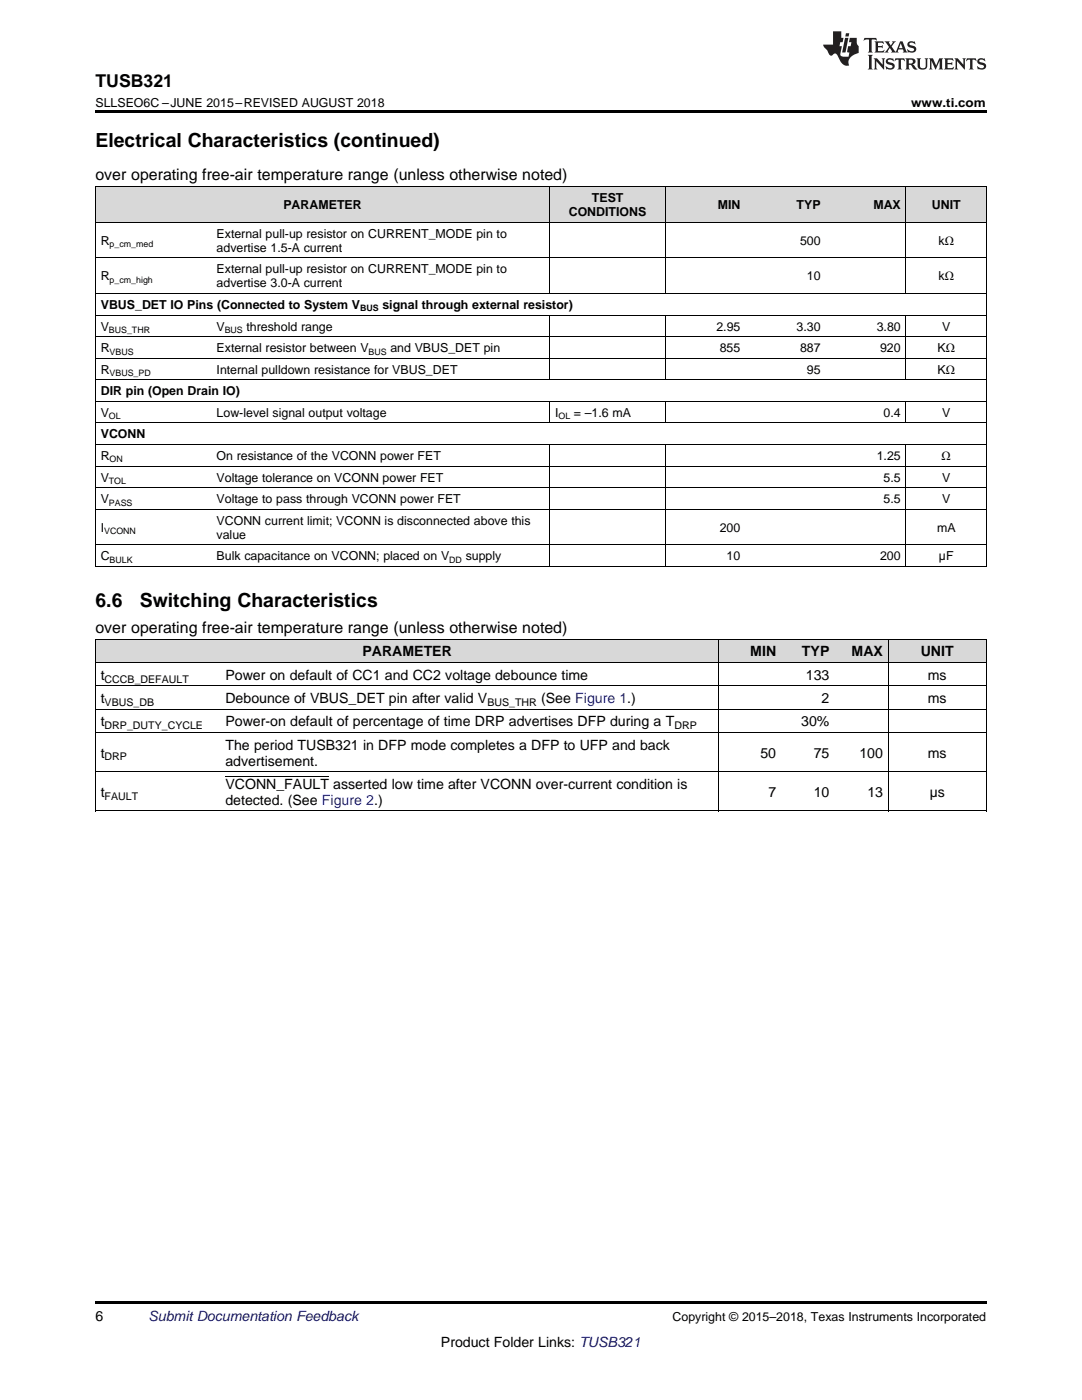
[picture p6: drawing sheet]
<svg xmlns="http://www.w3.org/2000/svg" width="216mm" height="279mm" viewBox="0 0 216 279" stroke-linecap="round" stroke-linejoin="round" font-family="sans-serif">
<defs><g id="words">
<g font-size="3.9">
<text x="19" y="29.3">Electrical Characteristics (continued)</text>
<text x="19" y="121.2">6.6</text>
<text x="27.9" y="121.2">Switching Characteristics</text>
</g>
<text font-size="3.5" x="19" y="17.3">TUSB321</text>
<g font-size="3.2">
<text x="19" y="36">over operating free-air temperature range (unless otherwise noted)</text>
<text x="19" y="126.3">over operating free-air temperature range (unless otherwise noted)</text>
</g>
<g font-size="2.8">
<text x="72.3" y="131">PARAMETER</text>
<text x="149.7" y="131">MIN</text>
<text x="160" y="131">TYP</text>
<text x="169.9" y="131">MAX</text>
<text x="183.7" y="131">UNIT</text>
<text x="20.1" y="135.6">t</text>
<text x="45" y="135.6">Power on default of CC1 and CC2 voltage debounce time</text>
<text x="160.8" y="135.6">133</text>
<text x="185.1" y="135.6">ms</text>
<text x="20.1" y="140.3">t</text>
<text x="45" y="140.3">Debounce of VBUS_DET pin after valid V</text>
<text x="108" y="140.3">(See Figure 1.)</text>
<text x="163.9" y="140.3">2</text>
<text x="185.1" y="140.3">ms</text>
<text x="20.1" y="145">t</text>
<text x="45" y="145">Power-on default of percentage of time DRP advertises DFP during a T</text>
<text x="45" y="149.6">The period TUSB321 in DFP mode completes a DFP to UFP and back</text>
<text x="159.9" y="145">30%</text>
<text x="20.1" y="151.2">t</text>
<text x="45" y="152.8">advertisement.</text>
<text x="151.7" y="151.2">50</text>
<text x="162.4" y="151.2">75</text>
<text x="171.5" y="151.2">100</text>
<text x="185.1" y="151.2">ms</text>
<text x="20.1" y="159">t</text>
<text x="45" y="157.4">VCONN_FAULT asserted low time after VCONN over-current condition is</text>
<text x="45" y="160.6">detected. (See Figure 2.)</text>
<text x="153.3" y="159">7</text>
<text x="162.4" y="159">10</text>
<text x="173.1" y="159">13</text>
<text x="185.5" y="159">µs</text>
<text x="19" y="263.6">6</text>
<text x="88" y="268.9">Product Folder Links: TUSB321</text>
</g>
<text font-size="2.8" fill="#0000c8" x="29.6" y="263.6">Submit Documentation Feedback</text>
<g font-size="2.5">
<text x="19" y="21.4">SLLSEO6C –JUNE 2015–REVISED AUGUST 2018</text>
<text x="181.8" y="21.4">www.ti.com</text>
<text x="56.6" y="41.7">PARAMETER</text>
<text x="118.1" y="40.3">TEST</text>
<text x="143.2" y="41.7">MIN</text>
<text x="159" y="41.7">TYP</text>
<text x="174.3" y="41.7">MAX</text>
<text x="185.9" y="41.7">UNIT</text>
<text x="43.2" y="47.4">External pull-up resistor on CURRENT_MODE pin to</text>
<text x="113.5" y="43.1">CONDITIONS</text>
<text x="20.1" y="48.8">R</text>
<text x="43.2" y="50.2">advertise 1.5-A current</text>
<text x="159.6" y="48.8">500</text>
<text x="187.3" y="48.8">kΩ</text>
<text x="20.1" y="56">R</text>
<text x="43.2" y="54.5">External pull-up resistor on CURRENT_MODE pin to</text>
<text x="43.2" y="57.4">advertise 3.0-A current</text>
<text x="161" y="56">10</text>
<text x="187.3" y="56">kΩ</text>
<text x="20.1" y="61.7">VBUS_DET IO Pins (Connected to System V</text>
<text x="20.1" y="66">V</text>
<text x="43.2" y="66">V</text>
<text x="49.2" y="66">threshold range</text>
<text x="76.3" y="61.7">signal through external resistor)</text>
<text x="142.9" y="66">2.95</text>
<text x="159" y="66">3.30</text>
<text x="174.9" y="66">3.80</text>
<text x="188" y="66">V</text>
<text x="20.1" y="70.3">R</text>
<text x="43.2" y="70.3">External resistor between V</text>
<text x="77.9" y="70.3">and VBUS_DET pin</text>
<text x="143.6" y="70.3">855</text>
<text x="159.6" y="70.3">887</text>
<text x="175.6" y="70.3">920</text>
<text x="187.1" y="70.3">KΩ</text>
<text x="20.1" y="74.6">R</text>
<text x="43.2" y="74.6">Internal pulldown resistance for VBUS_DET</text>
<text x="161" y="74.6">95</text>
<text x="187.1" y="74.6">KΩ</text>
<text x="20.1" y="78.9">DIR pin (Open Drain IO)</text>
<text x="20.1" y="83.2">V</text>
<text x="43.2" y="83.2">Low-level signal output voltage</text>
<text x="110.8" y="83.2">I</text>
<text x="114.5" y="83.2">= –1.6 mA</text>
<text x="176.3" y="83.2">0.4</text>
<text x="188" y="83.2">V</text>
<text x="20.1" y="87.5">VCONN</text>
<text x="20.1" y="91.8">R</text>
<text x="43.2" y="91.8">On resistance of the VCONN power FET</text>
<text x="174.9" y="91.8">1.25</text>
<text x="187.9" y="91.8">Ω</text>
<text x="20.1" y="96.1">V</text>
<text x="20.1" y="100.4">V</text>
<text x="43.2" y="96.1">Voltage tolerance on VCONN power FET</text>
<text x="43.2" y="100.4">Voltage to pass through VCONN power FET</text>
<text x="176.3" y="96.1">5.5</text>
<text x="176.3" y="100.4">5.5</text>
<text x="188" y="96.1">V</text>
<text x="188" y="100.4">V</text>
<text x="20.1" y="106.1">I</text>
<text x="43.2" y="104.7">VCONN current limit; VCONN is disconnected above this</text>
<text x="43.2" y="107.5">value</text>
<text x="143.6" y="106.1">200</text>
<text x="187" y="106.1">mA</text>
<text x="20.1" y="111.8">C</text>
<text x="43.2" y="111.8">Bulk capacitance on VCONN; placed on V</text>
<text x="92.9" y="111.8">supply</text>
<text x="145" y="111.8">10</text>
<text x="175.6" y="111.8">200</text>
<text x="187.4" y="111.8">µF</text>
<text x="134.2" y="263.6">Copyright © 2015–2018, Texas Instruments Incorporated</text>
</g>
<g font-size="2.1">
<text x="20.9" y="136.2">CCCB_DEFAULT</text>
<text x="20.9" y="140.9">VBUS_DB</text>
<text x="97.3" y="140.9">BUS_THR</text>
<text x="20.9" y="145.5">DRP_DUTY_CYCLE</text>
<text x="134.6" y="145.5">DRP</text>
<text x="20.9" y="151.8">DRP</text>
<text x="20.9" y="159.6">FAULT</text>
</g>
<g font-size="1.8">
<text x="21.9" y="49.3">p_cm_med</text>
<text x="21.9" y="56.4">p_cm_high</text>
<text x="71.9" y="62.2">BUS</text>
<text x="21.7" y="66.5">BUS_THR</text>
<text x="21.9" y="70.8">VBUS</text>
<text x="44.8" y="66.5">BUS</text>
<text x="73.6" y="70.8">BUS</text>
<text x="21.9" y="75.1">VBUS_PD</text>
<text x="21.7" y="83.7">OL</text>
<text x="111.4" y="83.7">OL</text>
<text x="21.9" y="92.3">ON</text>
<text x="21.7" y="96.6">TOL</text>
<text x="21.7" y="100.9">PASS</text>
<text x="20.8" y="106.6">VCONN</text>
<text x="21.9" y="112.3">BULK</text>
<text x="89.6" y="112.3">DD</text>
</g>
</g></defs>
<g fill="#d8d8d8">
<path d="M19 127.6h24.9v4.7h-24.9z"/>
<path d="M43.9 127.6h99.6v4.7h-99.6z"/>
<path d="M143.5 127.6h12.4v4.7h-12.4z"/>
<path d="M155.9 127.6h10.7v4.7h-10.7z"/>
<path d="M166.6 127.6h10.7v4.7h-10.7z"/>
<path d="M177.3 127.6h19.5v4.7h-19.5z"/>
<path d="M19 37.3h23.2v7.1h-23.2z"/>
<path d="M42.2 37.3h67.5v7.1h-67.5z"/>
<path d="M109.7 37.3h23.1v7.1h-23.1z"/>
<path d="M132.8 37.3h16v7.1h-16z"/>
<path d="M148.8 37.3h16v7.1h-16z"/>
<path d="M164.8 37.3h16v7.1h-16z"/>
<path d="M180.8 37.3h16v7.1h-16z"/>
</g>
<path d="M19 22h177.8v.5h-177.8zM19 161.9h.2zM143.4 161.9h.1zM177.2 161.9h.1zM196.7 161.9h.1zM19 259.7h177.8v.5h-177.8z" fill="#000"/>
<g fill="none" stroke="#000" stroke-width=".2">
<path d="M19 37.2h177.8v75.9M19.1 37.2v75.9M109.7 37.2v21.4M132.8 37.2v21.4M180.8 37.2v21.4M19 58.6h177.8M19 51.5h177.8M19 44.3h177.8M19 75.8h177.8M19 71.5h177.8M19 67.2h177.8M19 62.9h177.8"/>
<path d="M109.7 62.9v12.9M132.8 62.9v12.9M180.8 62.9v12.9M19 97.3h177.8M19 93h177.8M19 88.7h177.8M19 84.4h177.8M19 80.1h177.8M109.7 80.1v4.4M109.7 88.7v24.4M132.8 80.1v4.4M132.8 88.7v24.4"/>
<path d="M180.8 80.1v4.4M180.8 88.7v24.4M19 113h177.8M19 108.7h177.8M19 101.6h177.8M19 127.5l177.8 .1v34.3M19 136.9h177.8M19 132.2h177.8M19.1 127.6v34.3M143.5 127.6v34.3M177.2 127.6v34.3M19 154h177.8"/>
<path d="M19 146.2h177.8M19 141.5h177.8M19 161.8h177.8"/>
</g>
<g fill="#231f20">
<path d="M172.5 7.6l-.1 .5 .4-.2h.6v.1v2.1l-.2 .4h.9l-.2-.4v-2.1l.1-.1h.5l.5 .2-.2-.5zM174.5 8.3l.2 .3v1.5l-.2 .4h1.8l.2-.6a1.04 1.04 0 0 1-1.3 .2v-.7h.6l.3 .2v-.6l-.3 .2h-.6v-.6l.8-.1 .4 .3-.2-.5zM176.5 8.3l.9 1.1-.9 1.1h.8l-.2-.2 .4-.7 .5 .7-.2 .2h1.5l-.2-.2 .2-.4h.9l.1 .4-.2 .2h1l-.3-.3-.7-1.9h-.5l-.9 2-.8-1 .9-1h-.8l.1 .3-.4 .5-.3-.6 .1-.2zM179.7 8.6l.4 1h-.7zM181.3 8.4a.63 .63 0 0 0-.2 .7 .63 .63 0 0 0 .6 .4l.6 .2 .1 .2a.75 .75 0 0 1-.7 .4 .75 .75 0 0 1-.6-.5l.1 .7 .1-.1a1.11 1.11 0 0 0 1.5-.6 1.13 1.13 0 0 0-1.2-.8l-.1-.4a1.04 1.04 0 0 1 1.2 .2l-.2-.5-.2 .1-.4-.2zM173.2 10.9l.2 .4v2.2l-.2 .4h1l-.3-.4v-2.2l.3-.4zM174.3 11.6l.3 .4v1.5l-.3 .4h.8l-.2-.4v-1.3l1.5 1.7v-1.9l.2-.4h-.7l.2 .4v.9l-1.1-1.3zM177 11.8a.62 .62 0 0 0-.2 .7 .62 .62 0 0 0 .6 .4l.6 .1 .1 .3a.76 .76 0 0 1-.7 .3 .76 .76 0 0 1-.7-.4l.2 .7 .1-.1a1.11 1.11 0 0 0 1.5-.6 1.13 1.13 0 0 0-1.2-.8l-.1-.4a1.04 1.04 0 0 1 1.2 .2l-.2-.6-.2 .1-.5-.1zM178.7 11.6l-.2 .6a.61 .61 0 0 1 .8-.3v1.6l-.2 .4h.9l-.2-.4v-1.6a.63 .63 0 0 1 .7 .3l-.1-.6zM180.6 11.6l.3 .4v1.5l-.3 .4h1l-.2-.2-.1-.8 .6 .2a.76 .76 0 0 0 1.2 .7l-1-1a.58 .58 0 0 0 .6-.5 .58 .58 0 0 0-.5-.6zM181.4 11.9h.1a.45 .45 0 0 1 .5 .1 .45 .45 0 0 1 .1 .5l-.8 .2zM182.9 11.6l.2 .2a2.17 2.17 0 0 0 .3 1.9 .99 .99 0 0 0 1.6-.6v-1.1l.2-.4h-.7l.2 .2a1.92 1.92 0 0 1-.2 1.8 .6 .6 0 0 1-.9-.5v-1.1l.2-.4zM185.4 11.6l.2 .4v1.5l-.2 .4h.7l-.2-.4v-1.4l.8 1.8 .8-1.8v1.4l-.2 .4h.9l-.2-.4v-1.5l.2-.4h-.8l-.6 1.5-.6-1.5zM188.4 11.6l.2 .4v1.5l-.2 .4h1.8l.1-.6a1.04 1.04 0 0 1-1.2 .1v-.6h.5l.4 .2v-.6l-.4 .2h-.5v-.7h.8l.3 .3-.1-.6zM190.5 11.6l.2 .4v1.5l-.2 .4h.7l-.2-.4v-1.3l1.5 1.7v-1.9l.2-.4h-.7l.2 .4v.9l-1.1-1.3zM192.9 11.6l-.1 .6a.61 .61 0 0 1 .7-.3l.1 1.6-.3 .4h1l-.3-.4 .1-1.6a.63 .63 0 0 1 .7 .3l-.1-.6zM195.2 11.8a.62 .62 0 0 0-.2 .7 .62 .62 0 0 0 .6 .4l.6 .1 .1 .3a.76 .76 0 0 1-.7 .3 .76 .76 0 0 1-.6-.4l.1 .7 .1-.1a1.11 1.11 0 0 0 1.6-.6 1.13 1.13 0 0 0-1.3-.8l-.1-.4a1.04 1.04 0 0 1 1.2 .2l-.1-.6-.2 .1-.5-.1z"/>
<path d="M166.2 6.3v2.6h-1.9v.4l.8 .9a.91 .91 0 0 0 1 .8 .56 .56 0 0 1 .5-.3 .56 .56 0 0 1 .5 .3l.4 .8a1.53 1.53 0 0 0 1.9 1.2 1.54 1.54 0 0 1 1-2.1l.9-.3v-1.4a1.52 1.52 0 0 1-.4-1.6h-1.3l-.2 .8h.5l-.2 .8h-.5l-.1 1v.2l.4 .1-.2 .8a1.93 1.93 0 0 1-1.6-.3l.3-1.8h-.5l.2-.8h.4l.2-.8h-.4v-1.3zM168.6 7.6l-.6 2.9h.7l.6-2.9zM168.8 6.6l-.1 .7h.6l.2-.7z"/>
</g>
<path d="M45 155h20.7" fill="none" stroke="#000" stroke-width=".2"/>
<use href="#words"/>
</svg>
